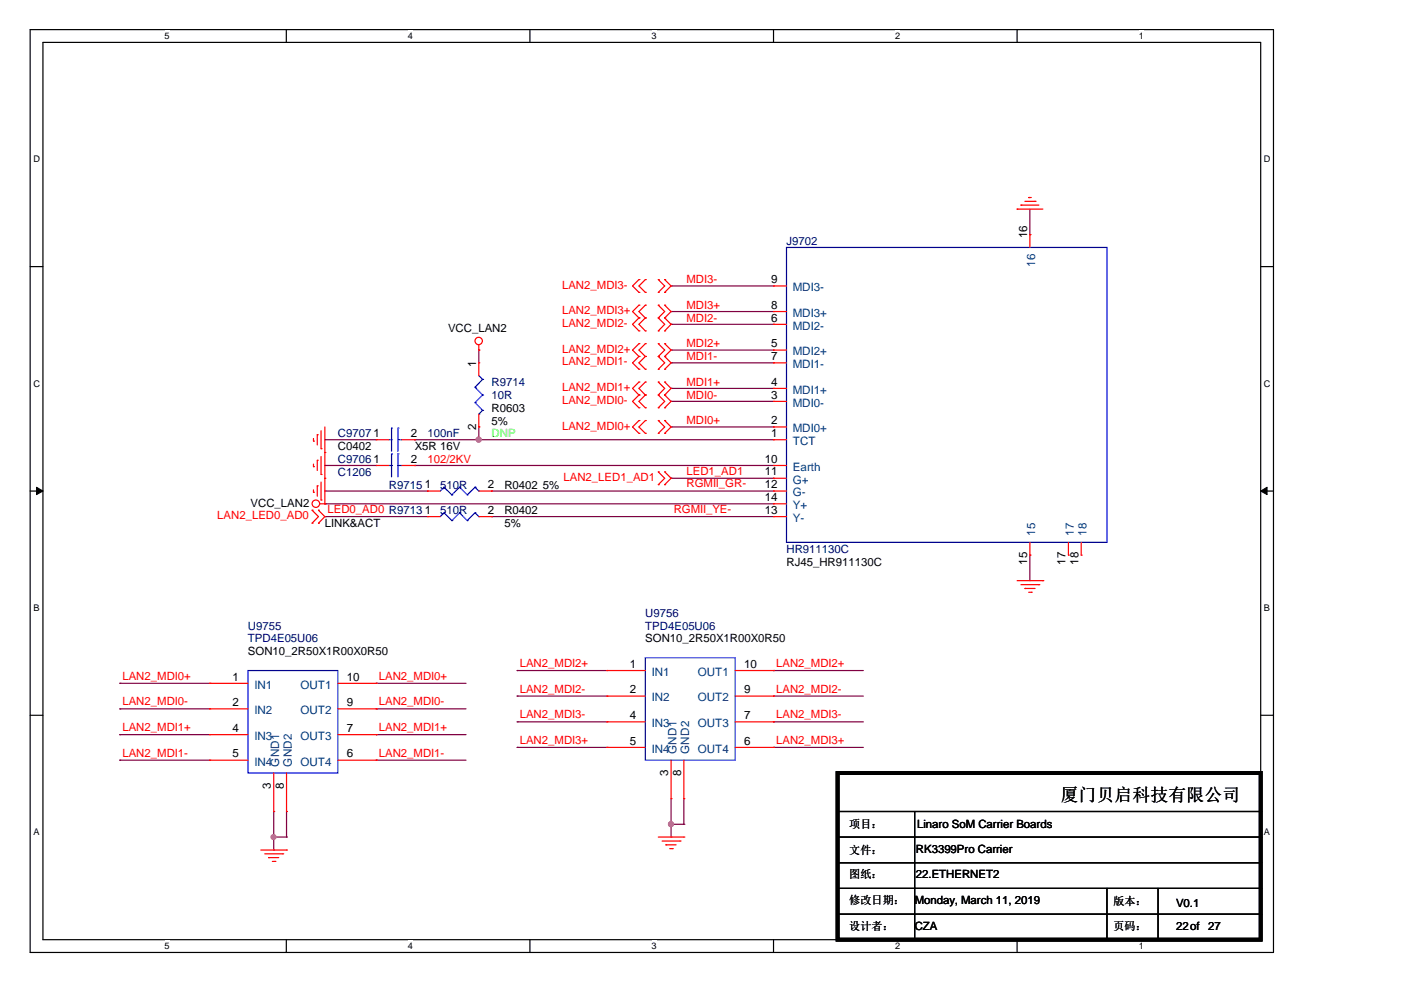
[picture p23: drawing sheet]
<svg xmlns="http://www.w3.org/2000/svg" width="297mm" height="210mm" viewBox="0 0 297 210" stroke-linecap="round" stroke-linejoin="round" font-family="sans-serif">
<defs><g id="words">
<text font-size="3.8" x="224.9" y="169.7">厦门贝启科技有限公司</text>
<g font-size="2.5">
<text x="217.8" y="50.6" transform="rotate(-90 217.8 50.6)">16</text>
<text x="163.5" y="65.5">8</text>
<text x="163.5" y="60">9</text>
<text x="163.5" y="68.2">6</text>
<text x="100.9" y="77.7" transform="rotate(-90 100.9 77.7)">1</text>
<text x="163.5" y="76.3">7</text>
<text x="163.5" y="73.6">5</text>
<text x="163.5" y="81.8">4</text>
<text x="163.5" y="89.9">2</text>
<text x="163.5" y="84.5">3</text>
<text x="79.2" y="92.6">1</text>
<text x="87.1" y="92.6">2</text>
<text x="100.9" y="91.1" transform="rotate(-90 100.9 91.1)">2</text>
<text x="163.5" y="92.6">1</text>
<text x="79.2" y="98.1">1</text>
<text x="87.1" y="98.1">2</text>
<text x="162.1" y="98.1">10</text>
<text x="162.1" y="100.8">11</text>
<text x="90.1" y="103.5">1</text>
<text x="103.4" y="103.5">2</text>
<text x="162.1" y="103.5">12</text>
<text x="162.1" y="106.2">14</text>
<text x="90.1" y="108.9">1</text>
<text x="103.4" y="108.9">2</text>
<text x="162.1" y="108.9">13</text>
<text x="217.8" y="119.7" transform="rotate(-90 217.8 119.7)">15</text>
<text x="225.9" y="119.7" transform="rotate(-90 225.9 119.7)">17</text>
<text x="228.6" y="119.7" transform="rotate(-90 228.6 119.7)">18</text>
<text x="133.6" y="141.6">1</text>
<text x="157.8" y="141.6">10</text>
<text x="49.3" y="144.3">1</text>
<text x="49.3" y="149.7">2</text>
<text x="73.5" y="149.7">9</text>
<text x="73.5" y="144.3">10</text>
<text x="133.6" y="147">2</text>
<text x="157.8" y="147">9</text>
<text x="49.3" y="155.2">4</text>
<text x="73.5" y="155.2">7</text>
<text x="133.6" y="152.5">4</text>
<text x="157.8" y="152.5">7</text>
<text x="49.3" y="160.6">5</text>
<text x="73.5" y="160.6">6</text>
<text x="133.6" y="157.9">5</text>
<text x="157.8" y="157.9">6</text>
<text x="57.4" y="167.2" transform="rotate(-90 57.4 167.2)">3</text>
<text x="60.2" y="167.2" transform="rotate(-90 60.2 167.2)">8</text>
<text x="141.7" y="164.5" transform="rotate(-90 141.7 164.5)">3</text>
<text x="144.4" y="164.5" transform="rotate(-90 144.4 164.5)">8</text>
</g>
<g font-size="2.5" fill="#004080">
<text x="219.5" y="56.6" transform="rotate(-90 219.5 56.6)">16</text>
<text x="168.1" y="61.8">MDI3-</text>
<text x="168.1" y="67.2">MDI3+</text>
<text x="168.1" y="69.9">MDI2-</text>
<text x="168.1" y="75.4">MDI2+</text>
<text x="168.1" y="78.1">MDI1-</text>
<text x="168.1" y="83.5">MDI1+</text>
<text x="168.1" y="86.2">MDI0-</text>
<text x="168.1" y="94.4">TCT</text>
<text x="168.1" y="91.7">MDI0+</text>
<text x="168.1" y="99.8">Earth</text>
<text x="168.1" y="102.5">G+</text>
<text x="168.1" y="105.3">G-</text>
<text x="168.1" y="108">Y+</text>
<text x="168.1" y="110.7">Y-</text>
<text x="219.5" y="113.6" transform="rotate(-90 219.5 113.6)">15</text>
<text x="227.7" y="113.6" transform="rotate(-90 227.7 113.6)">17</text>
<text x="230.4" y="113.6" transform="rotate(-90 230.4 113.6)">18</text>
<text x="138.2" y="143.3">IN1</text>
<text x="148" y="143.3">OUT1</text>
<text x="53.9" y="146">IN1</text>
<text x="63.7" y="146">OUT1</text>
<text x="138.2" y="148.7">IN2</text>
<text x="148" y="148.7">OUT2</text>
<text x="53.9" y="151.4">IN2</text>
<text x="63.7" y="151.4">OUT2</text>
<text x="138.2" y="154.2">IN3</text>
<text x="148" y="154.2">OUT3</text>
<text x="53.9" y="156.9">IN3</text>
<text x="63.7" y="156.9">OUT3</text>
<text x="138.2" y="159.6">IN4</text>
<text x="143.4" y="159.8" transform="rotate(-90 143.4 159.8)">GND1</text>
<text x="146.1" y="159.8" transform="rotate(-90 146.1 159.8)">GND2</text>
<text x="148" y="159.6">OUT4</text>
<text x="53.9" y="162.3">IN4</text>
<text x="59.2" y="162.5" transform="rotate(-90 59.2 162.5)">GND1</text>
<text x="61.9" y="162.5" transform="rotate(-90 61.9 162.5)">GND2</text>
<text x="63.7" y="162.3">OUT4</text>
</g>
<g font-size="2.4" fill="#000080">
<text x="166.8" y="52">J9702</text>
<text x="104.2" y="81.8">R9714</text>
<text x="104.2" y="84.6">10R</text>
<text x="71.6" y="92.7">C9707</text>
<text x="90.6" y="92.7">100nF</text>
<text x="71.6" y="100.9">C1206</text>
<text x="71.6" y="98.1">C9706</text>
<text x="82.5" y="103.6">R9715</text>
<text x="93.3" y="103.6">510R</text>
<text x="93.3" y="109">510R</text>
<text x="166.8" y="117.2">HR911130C</text>
<text x="136.8" y="130.8">U9756</text>
<text x="52.6" y="133.5">U9755</text>
<text x="52.6" y="136.2">TPD4E05U06</text>
<text x="136.8" y="133.5">TPD4E05U06</text>
</g>
<g font-size="2.4" fill="#f00">
<text x="119.2" y="61.2">LAN2_MDI3-</text>
<text x="145.5" y="65.5">MDI3+</text>
<text x="145.5" y="60.1">MDI3-</text>
<text x="119.2" y="69.4">LAN2_MDI2-</text>
<text x="119.2" y="66.6">LAN2_MDI3+</text>
<text x="145.5" y="68.2">MDI2-</text>
<text x="119.2" y="74.8">LAN2_MDI2+</text>
<text x="119.2" y="77.5">LAN2_MDI1-</text>
<text x="145.5" y="76.4">MDI1-</text>
<text x="145.5" y="73.7">MDI2+</text>
<text x="119.2" y="82.9">LAN2_MDI1+</text>
<text x="145.5" y="81.8">MDI1+</text>
<text x="119.2" y="85.7">LAN2_MDI0-</text>
<text x="145.5" y="90">MDI0+</text>
<text x="145.5" y="84.6">MDI0-</text>
<text x="119.2" y="91.1">LAN2_MDI0+</text>
<text x="90.6" y="98.1">102/2KV</text>
<text x="119.5" y="102">LAN2_LED1_AD1</text>
<text x="145.5" y="100.6">LED1_AD1</text>
<text x="145.5" y="103.3">RGMII_GR-</text>
<text x="46.1" y="110.1">LAN2_LED0_AD0</text>
<text x="69.4" y="108.8">LED0_AD0 R9713</text>
<text x="142.8" y="108.8">RGMII_YE-</text>
<text x="110.2" y="141.4">LAN2_MDI2+</text>
<text x="164.5" y="141.4">LAN2_MDI2+</text>
<text x="26" y="149.5">LAN2_MDI0-</text>
<text x="26" y="144.1">LAN2_MDI0+</text>
<text x="80.3" y="149.5">LAN2_MDI0-</text>
<text x="80.3" y="144.1">LAN2_MDI0+</text>
<text x="110.2" y="146.8">LAN2_MDI2-</text>
<text x="164.5" y="146.8">LAN2_MDI2-</text>
<text x="26" y="155">LAN2_MDI1+</text>
<text x="80.3" y="155">LAN2_MDI1+</text>
<text x="110.2" y="152.3">LAN2_MDI3-</text>
<text x="164.5" y="152.3">LAN2_MDI3-</text>
<text x="26" y="160.4">LAN2_MDI1-</text>
<text x="80.3" y="160.4">LAN2_MDI1-</text>
<text x="110.2" y="157.7">LAN2_MDI3+</text>
<text x="164.5" y="157.7">LAN2_MDI3+</text>
</g>
<g font-size="2.4">
<text x="95" y="70.5">VCC_LAN2</text>
<text x="104.2" y="87.3">R0603</text>
<text x="71.6" y="95.4">C0402</text>
<text x="87.9" y="95.4">X5R 16V</text>
<text x="104.2" y="90">5%</text>
<text x="53.1" y="107.4">VCC_LAN2</text>
<text x="106.9" y="103.6">R0402</text>
<text x="115.1" y="103.6">5%</text>
<text x="68.9" y="111.7">LINK&amp;ACT</text>
<text x="106.9" y="109">R0402</text>
<text x="106.9" y="111.7">5%</text>
<text x="166.8" y="119.9">RJ45_HR911130C</text>
<text x="136.8" y="136.2">SON10_2R50X1R00X0R50</text>
<text x="52.6" y="138.9">SON10_2R50X1R00X0R50</text>
<text x="180" y="175.6">项目：</text>
<text x="194.4" y="175.6">Linaro SoM Carrier Boards</text>
<text x="180" y="181.1">文件：</text>
<text x="194.2" y="180.8">RK3399Pro Carrier</text>
<text x="180" y="191.7">修改日期：</text>
<text x="180" y="186.2">图纸：</text>
<text x="193.9" y="191.7">Monday, March 11, 2019</text>
<text x="194.2" y="186.2">22.ETHERNET2</text>
<text x="236.1" y="191.9">版本：</text>
<text x="180" y="197.1">设计者：</text>
<text x="193.9" y="197.1">CZA</text>
<text x="236.1" y="197.1">页码：</text>
<text x="249.3" y="192.2">V0.1</text>
<text x="249.3" y="197.1">22of</text>
<text x="256.2" y="197.1">27</text>
</g>
<text font-size="2.4" fill="#0f0" x="104.2" y="92.7">DNP</text>
<g font-size="1.9">
<text x="34.9" y="8.3">5</text>
<text x="86.5" y="8.3">4</text>
<text x="138.1" y="8.3">3</text>
<text x="189.8" y="8.3">2</text>
<text x="241.4" y="8.3">1</text>
<text x="7.1" y="34.4">D</text>
<text x="268" y="34.4">D</text>
<text x="7.1" y="82">C</text>
<text x="268" y="82">C</text>
<text x="7.1" y="129.6">B</text>
<text x="268" y="129.6">B</text>
<text x="7.1" y="177.1">A</text>
<text x="268" y="177.1">A</text>
<text x="34.9" y="201.2">5</text>
<text x="86.5" y="201.2">4</text>
<text x="138.1" y="201.2">3</text>
<text x="189.8" y="201.2">2</text>
<text x="241.4" y="201.2">1</text>
</g>
</g></defs>
<path d="M6.4 6.3h263.6v195.6h-263.6zM9.1 9h258.2v190.2h-258.2z" fill="none" stroke="#000" stroke-width=".25"/>
<g fill="#fff">
<path d="M34.9 6.5h1v2.2h-1z"/>
<path d="M34.9 199.4h1v2.2h-1z"/>
</g>
<path d="M60.7 6.3v2.7M60.7 199.2v2.7" fill="none" stroke="#000" stroke-width=".25"/>
<g fill="#fff">
<path d="M86.5 6.5h1v2.2h-1z"/>
<path d="M86.5 199.4h1v2.2h-1z"/>
</g>
<path d="M112.4 6.3v2.7M112.4 199.2v2.7" fill="none" stroke="#000" stroke-width=".25"/>
<g fill="#fff">
<path d="M138.1 6.5h1.1v2.2h-1.1z"/>
<path d="M138.1 199.4h1.1v2.2h-1.1z"/>
</g>
<path d="M164 6.3v2.7M164 199.2v2.7" fill="none" stroke="#000" stroke-width=".25"/>
<g fill="#fff">
<path d="M189.8 6.5h1v2.2h-1z"/>
<path d="M189.8 199.4h1v2.2h-1z"/>
</g>
<path d="M215.6 6.3v2.7M215.6 199.2v2.7" fill="none" stroke="#000" stroke-width=".25"/>
<g fill="#fff">
<path d="M241.4 6.5h1.1v2.2h-1.1z"/>
<path d="M241.4 199.4h1.1v2.2h-1.1z"/>
<path d="M7.1 32.7h1.3v2.2h-1.3z"/>
<path d="M268 32.7h1.3v2.2h-1.3z"/>
<path d="M7.1 80.2h1.3v2.2h-1.3z"/>
<path d="M268 80.2h1.3v2.2h-1.3z"/>
</g>
<path d="M6.4 56.5h2.7M267.3 56.5h2.7" fill="none" stroke="#000" stroke-width=".25"/>
<g fill="#fff">
<path d="M7.1 127.8h1.2v2.2h-1.2z"/>
<path d="M268 127.8h1.2v2.2h-1.2z"/>
</g>
<path d="M6.4 104.1h2.7M267.3 104.1h2.7" fill="none" stroke="#000" stroke-width=".25"/>
<g fill="#000" stroke="#000" stroke-width=".21">
<path d="M7.7 103.3l1.4 .8-1.4 .8z" fill-rule="evenodd"/>
<path d="M267.3 104.1l1.3-.8v1.6z" fill-rule="evenodd"/>
</g>
<g fill="#fff">
<path d="M7.1 175.3h1.2v2.2h-1.2z"/>
<path d="M268 175.3h1.2v2.2h-1.2z"/>
</g>
<g fill="none" stroke="#000" stroke-width=".25">
<path d="M6.4 151.7h2.7M267.3 151.7h2.7M177.6 177.5h89.7M177.6 172.1h89.7M193.9 172.1v27.1M267.3 177.5h.1M267.3 172.1h.1M177.6 182.9h89.7M177.6 188.4h89.7M177.6 193.8h89.7M193.9 199.2h.1M234.7 199.2h.1"/>
<path d="M234.7 188.4v10.8M245.5 199.2h.1M245.5 188.4v10.8M267.3 182.9h.1M267.3 188.4h.1M267.3 193.8h.1"/>
</g>
<g fill="none" stroke="#800040" stroke-width=".25">
<path d="M218.4 49.8h.1M218.4 44.3v5.5M101.5 74.2h.1M101.5 74.2v2.7M142.3 76.9h.1M142.3 74.2h.1M142.3 66.1h.1M142.3 60.6h.1M142.3 68.8h.1M142.3 76.9h21.7M142.3 74.2h21.7M142.3 66.1h21.7"/>
<path d="M142.3 60.6h21.7M142.3 68.8h21.7M68.9 98.7h.1M68.9 93.2h.1M68.9 98.7h10.9M68.9 93.2h10.9M87.9 93.2h.1M87.9 98.7h.1M87.9 98.7h76.1M87.9 93.2h76.1M101.5 93.2h.1M101.5 90.5h.1"/>
<path d="M101.5 90.5v2.7M142.3 82.4h.1M142.3 90.5h.1M142.3 85.1h.1M142.3 82.4h21.7M142.3 90.5h21.7M142.3 85.1h21.7M68.9 104.1h.1M68.9 109.5h.1M68.9 106.8h.1M68.9 104.1h21.7M68.9 109.5h21.7"/>
<path d="M68.9 106.8h95.1M104.2 104.1h.1M104.2 109.5h.1M104.2 104.1h59.8M104.2 109.5h59.8M142.3 101.4h.1M142.3 101.4h21.7M218.4 117.7h.1M218.4 117.7v5.4M25.4 150.3h.1M25.4 144.9h.1M25.4 155.8h.1"/>
<path d="M25.4 150.3h19M25.4 144.9h19M25.4 155.8h19M79.8 155.8h.1M79.8 150.3h.1M79.8 144.9h.1M79.8 150.3h19M79.8 144.9h19M79.8 155.8h19M109.6 142.2h.1M109.6 158.5h.1M109.6 153h.1"/>
<path d="M109.6 147.6h.1M109.6 142.2h19.1M109.6 158.5h19.1M109.6 153h19.1M109.6 147.6h19.1M164 158.5h.1M164 153h.1M164 147.6h.1M164 142.2h.1M164 142.2h19M164 158.5h19M164 153h19"/>
<path d="M164 147.6h19M25.4 161.2h.1M25.4 161.2h19M58 177.5h.1M58 177.5h2.7M58 172.1v8.1M60.7 177.5h.1M60.7 172.1v5.4M79.8 161.2h.1M79.8 161.2h19M142.3 177.5h.1M142.3 174.8h.1"/>
<path d="M142.3 169.3v8.2M142.3 174.8h2.7M145 174.8h.1M145 169.3v5.5M58 180.2h.1"/>
</g>
<g fill="#f0f" stroke="#f0f" stroke-width=".25">
<circle cx="101.5" cy="93.2" r=".54"/>
<circle cx="58" cy="177.5" r=".51"/>
<circle cx="142.3" cy="174.7" r=".54"/>
</g>
<g fill="none" stroke="#f00" stroke-width=".25">
<path d="M135.5 59.3h.1M135.5 59.3l-1.4 1.3 1.4 1.4M136.8 59.3h.1M136.8 59.3l-1.3 1.3 1.3 1.4M139.6 59.3h.1M139.6 59.3l1.3 1.3-1.3 1.4M140.9 59.3h.1M140.9 59.3l1.4 1.3-1.4 1.4M215.6 44.3h.1M215.6 44.3h5.5M216.5 43.5h.1M216.5 43.5h3.8"/>
<path d="M217.3 42.7h2.2M218.1 41.9h.1M218.1 41.9h.6M218.4 49.8h.1M218.4 49.8v2.7M219.5 42.7h.1M101.5 74.2h.1M101.5 76.9h.1M101.5 73.1v1.1M101.5 76.9v2.7M135.5 62h.1M135.5 67.4h.1"/>
<path d="M135.5 70.2h.1M135.5 64.7h.1M135.5 72.9h.1M135.5 75.6h.1M135.5 78.3h.1M135.5 67.4l-1.4 1.4 1.4 1.4M135.5 72.9l-1.4 1.3 1.4 1.4M135.5 64.7l-1.4 1.4 1.4 1.3M135.5 75.6l-1.4 1.3 1.4 1.4M136.8 62h.1M136.8 67.4h.1M136.8 70.2h.1"/>
<path d="M136.8 64.7h.1M136.8 72.9h.1M136.8 75.6h.1M136.8 78.3h.1M136.8 64.7l-1.3 1.4 1.3 1.3M136.8 67.4l-1.3 1.4 1.3 1.4M136.8 72.9l-1.3 1.3 1.3 1.4M136.8 75.6l-1.3 1.3 1.3 1.4M139.6 62h.1M139.6 67.4h.1M139.6 70.2h.1M139.6 64.7h.1"/>
<path d="M139.6 72.9h.1M139.6 75.6h.1M139.6 78.3h.1M139.6 64.7l1.3 1.4-1.3 1.3M139.6 67.4l1.3 1.4-1.3 1.4M139.6 72.9l1.3 1.3-1.3 1.4M139.6 75.6l1.3 1.3-1.3 1.4M140.9 62h.1M140.9 70.2h.1M140.9 67.4h.1M140.9 64.7h.1M140.9 75.6h.1"/>
<path d="M140.9 72.9h.1M140.9 78.3h.1M140.9 67.4l1.4 1.4-1.4 1.4M140.9 64.7l1.4 1.4-1.4 1.3M140.9 72.9l1.4 1.3-1.4 1.4M140.9 75.6l1.4 1.3-1.4 1.4M164 76.9h.1M164 66.1h.1M164 68.8h.1M164 74.2h.1M164 60.6h.1M164 76.9h2.8"/>
<path d="M164 66.1h2.8M164 68.8h2.8M164 74.2h2.8M164 60.6h2.8M66.5 98.9h.1M66.5 93.5h.1M66.5 93v.5M66.5 98.4v.5M67.3 97.6h.1M67.3 92.2h.1M67.3 92.2v2.1M67.3 97.6v2.2"/>
<path d="M68.1 95.1h.1M68.1 91.3v3.8M68.1 96.8v3.8M68.9 95.9h.1M68.9 90.5v16.3M79.8 98.7h.1M79.8 93.2h.1M79.8 93.2h2.7M79.8 98.7h2.7M85.2 93.2h2.7M85.2 98.7h2.7M87.9 98.7h.1"/>
<path d="M87.9 93.2h.1M101.5 90.5h.1M101.5 87.8v2.7M135.5 81h.1M135.5 83.7h.1M135.5 86.5h.1M135.5 89.2h.1M135.5 91.9h.1M135.5 81l-1.4 1.4 1.4 1.3M135.5 83.7l-1.4 1.4 1.4 1.4M135.5 89.2l-1.4 1.3 1.4 1.4M136.8 81h.1"/>
<path d="M136.8 83.7h.1M136.8 86.5h.1M136.8 89.2h.1M136.8 91.9h.1M136.8 81l-1.3 1.4 1.3 1.3M136.8 83.7l-1.3 1.4 1.3 1.4M136.8 89.2l-1.3 1.3 1.3 1.4M139.6 81h.1M139.6 83.7h.1M139.6 86.5h.1M139.6 89.2h.1M139.6 91.9h.1"/>
<path d="M139.6 81l1.3 1.4-1.3 1.3M139.6 83.7l1.3 1.4-1.3 1.4M139.6 89.2l1.3 1.3-1.3 1.4M140.9 83.7h.1M140.9 81h.1M140.9 86.5h.1M140.9 91.9h.1M140.9 89.2h.1M140.9 81l1.4 1.4-1.4 1.3M140.9 83.7l1.4 1.4-1.4 1.4M140.9 89.2l1.4 1.3-1.4 1.4M164 93.2h.1"/>
<path d="M164 90.5h.1M164 85.1h.1M164 82.4h.1M164 98.7h.1M164 93.2h2.8M164 90.5h2.8M164 85.1h2.8M164 82.4h2.8M164 98.7h2.8M66.2 108.2h.1M66.2 110.9h.1M66.2 108.2l1.3 1.3-1.3 1.4"/>
<path d="M66.5 104.4h.1M66.5 103.9v.5M67.3 103h.1M67.3 103v2.2M67.5 110.9h.1M67.5 108.2h.1M67.5 108.2l1.4 1.3-1.4 1.4M67.8 106.8h1.1M68.1 100.6h.1M68.1 106h.1M68.1 102.2v3.8M68.9 101.4h.1"/>
<path d="M68.9 106.8h.1M90.6 104.1h.1M90.6 109.5h.1M90.6 104.1h2.7M90.6 109.5h2.7M101.5 104.1h2.7M101.5 109.5h2.7M104.2 104.1h.1M104.2 109.5h.1M139.6 100h.1M139.6 102.8h.1M139.6 100l1.3 1.4-1.3 1.4"/>
<path d="M140.9 102.8h.1M140.9 100h.1M140.9 100l1.4 1.4-1.4 1.4M164 101.4h.1M164 104.1h.1M164 109.5h.1M164 106.8h.1M164 106.8h2.8M164 104.1h2.8M164 101.4h2.8M164 109.5h2.8M218.4 117.7h.1"/>
<path d="M218.4 115v2.7M226.5 117.7h.1M226.5 115v2.7M229.2 117.7h.1M229.2 115v2.7M215.6 123.1h5.5M216.5 124h3.8M217.3 124.8h.1M217.3 124.8h2.2M218.1 125.6h.6M218.7 125.6h.1M220.3 124h.1"/>
<path d="M221.1 123.1h.1M44.4 144.9h.1M44.4 150.3h.1M44.4 155.8h.1M44.4 144.9h8.2M44.4 150.3h8.2M44.4 155.8h8.2M71.6 144.9h8.2M71.6 150.3h8.2M71.6 155.8h8.2M79.8 155.8h.1M79.8 150.3h.1"/>
<path d="M79.8 144.9h.1M128.7 142.2h.1M128.7 147.6h.1M128.7 153h.1M128.7 158.5h.1M128.7 142.2h8.1M128.7 147.6h8.1M128.7 153h8.1M128.7 158.5h8.1M155.9 142.2h8.1M155.9 147.6h8.1M155.9 153h8.1"/>
<path d="M155.9 158.5h8.1M164 158.5h.1M164 153h.1M164 147.6h.1M164 142.2h.1M44.4 161.2h.1M44.4 161.2h8.2M58 172.1h.1M58 163.9v8.2M60.7 172.1h.1M60.7 163.9v8.2M71.6 161.2h8.2"/>
<path d="M79.8 161.2h.1M139.6 177.5h5.4M140.4 178.3h3.8M141.2 179.1h.1M141.2 179.1h2.1M142 179.9h.5M142.3 169.3h.1M142.3 161.2v8.1M142.5 179.9h.1M144.2 178.3h.1M145 177.5h.1M145 169.3h.1"/>
<path d="M145 161.2v8.1M55.3 180.2h5.4M56.1 181h3.8M56.9 181.8h.1M56.9 181.8h2.2M57.7 182.6h.6M58.3 182.6h.1M59.9 181h.1M60.7 180.2h.1"/>
<circle cx="101.5" cy="72.3" r=".78"/>
<circle cx="67" cy="106.8" r=".8"/>
</g>
<path d="M177.6 163.9h89.7v35.3h-89.7z" fill="none" stroke="#000" stroke-width=".8"/>
<g fill="none" stroke="#00f" stroke-width=".25">
<path d="M166.8 52.5h67.9v62.5h-67.9zM101.5 79.6l.8 .8M82.5 98.7h.5M82.5 93.2h.5M83 98.7h.1M83 96.2h.1M83 93.2h.1M83 90.8h.1M83 90.8v4.9M83 96.2v4.9M84.4 96.2h.1M84.4 98.7h.1"/>
<path d="M84.4 90.8h.1M84.4 93.2h.1M84.4 98.7h.8M84.4 90.8v4.9M84.4 96.2v4.9M84.4 93.2h.8M100.7 82.1h.1M100.7 85.4h.1M100.7 82.1l1.6 1.6M100.7 85.4l1.6 1.6M101.5 87.8h.1M102.3 80.4h.1"/>
<path d="M102.3 83.7h.1M102.3 87h.1M102.3 80.4l-1.6 1.7M102.3 83.7l-1.6 1.7M102.3 87l-.8 .8M94.1 103.3h.1M94.1 108.7h.1M94.1 103.3l-.8 .8M94.1 103.3l1.7 1.6M94.1 108.7l-.8 .8M94.1 108.7l1.7 1.7M95.8 104.9h.1"/>
<path d="M95.8 110.4h.1M97.5 103.3h.1M97.5 108.7h.1M97.5 103.3l-1.7 1.6M97.5 103.3l1.6 1.6M97.5 108.7l-1.7 1.7M97.5 108.7l1.6 1.7M99.1 104.9h.1M99.1 110.4h.1M100.7 103.3h.1M100.7 108.7h.1M100.7 103.3l-1.6 1.6"/>
<path d="M100.7 103.3l.8 .8M100.7 108.7l-1.6 1.7M100.7 108.7l.8 .8M101.5 104.1h.1M101.5 109.5h.1M136.8 139.5h19.1v21.7h-19.1zM52.6 142.2h19v21.7h-19z"/>
</g>
<use href="#words"/>
</svg>
